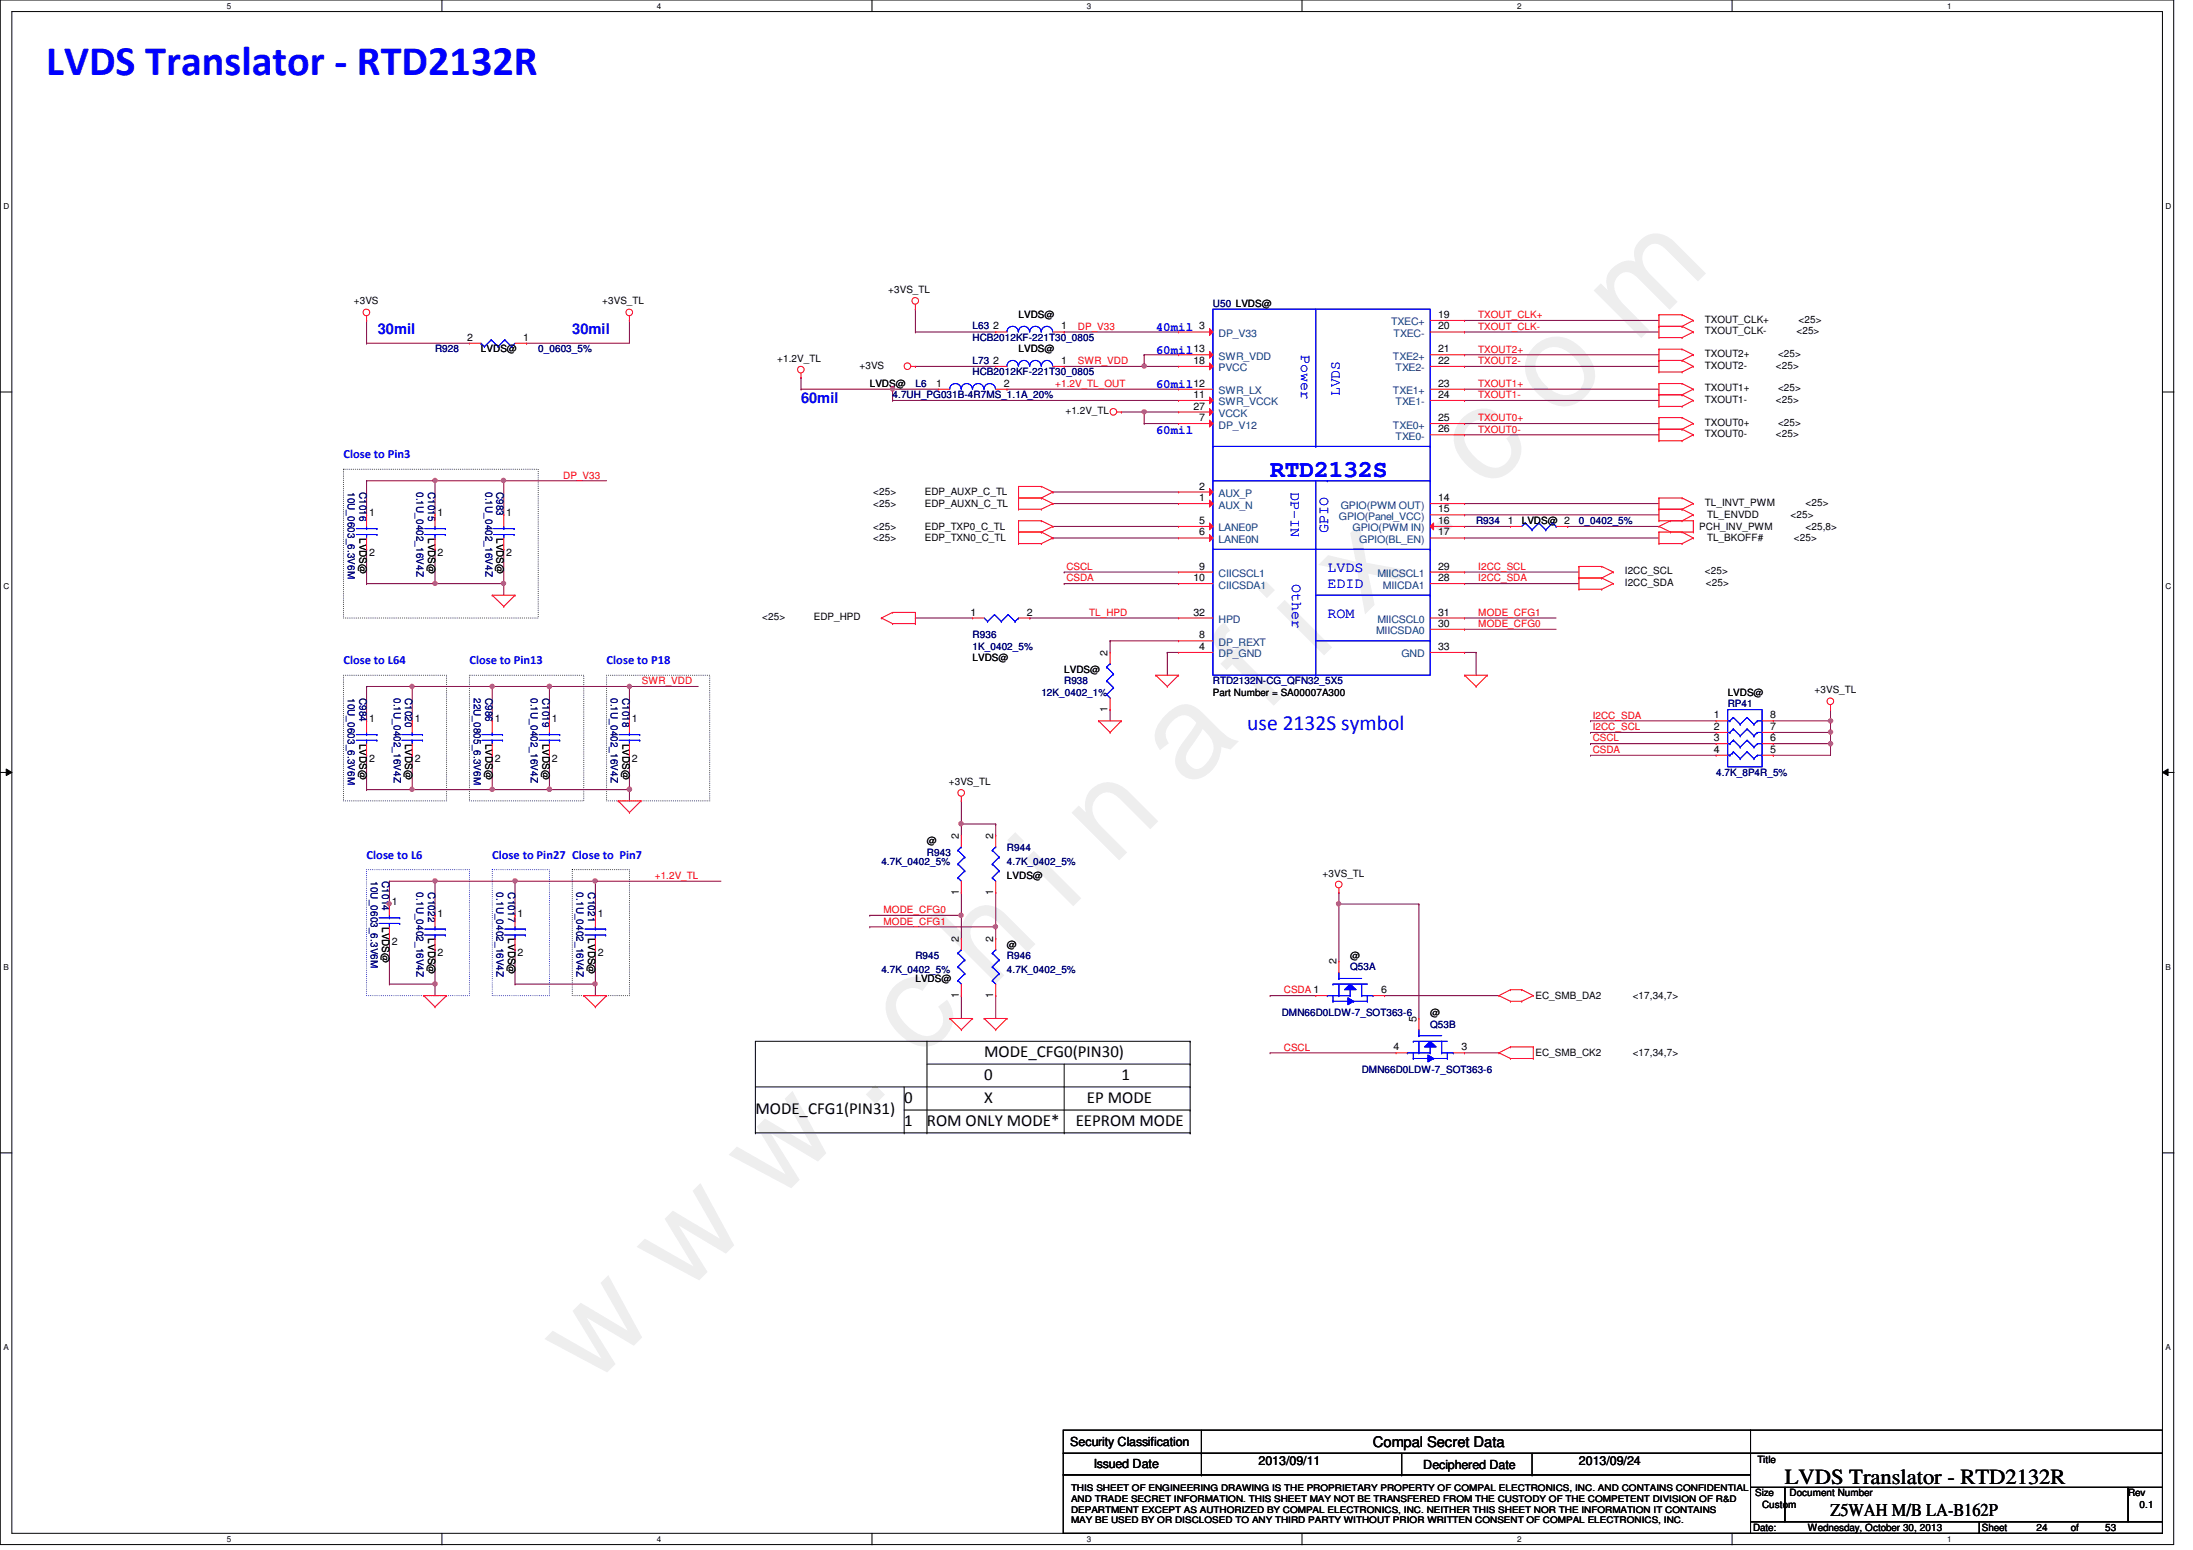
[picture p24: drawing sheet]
<svg xmlns="http://www.w3.org/2000/svg" width="297mm" height="210mm" viewBox="0 0 297 210" stroke-linecap="round" stroke-linejoin="round" font-family="sans-serif">
<defs><g id="words">
<text font-size="17.6" fill="#f0f" x="80.1" y="188" transform="rotate(-45 80.1 188)">w w w . c h i n a f i x . c o m</text>
<text font-size="5.7" fill="#00f" x="6.3" y="10.1">LVDS Translator - RTD2132R</text>
<text font-size="3.2" fill="#00f" x="172" y="64.6">RTD2132S</text>
<text font-size="2.9" fill="#00f" x="168.9" y="98.9">use 2132S symbol</text>
<text font-size="2.9" x="241.8" y="200.9">LVDS Translator - RTD2132R</text>
<text font-size="2.5" x="247.9" y="205.2">Z5WAH M/B LA-B162P</text>
<g font-size="2.3">
<text x="133.3" y="143.2">MODE_CFG0(PIN30)</text>
<text x="122.5" y="149.4">0</text>
<text x="133.3" y="146.3">0</text>
<text x="133.3" y="149.4">X</text>
<text x="147.2" y="149.4">EP MODE</text>
<text x="151.9" y="146.3">1</text>
<text x="102.3" y="150.9">MODE_CFG1(PIN31)</text>
<text x="122.5" y="152.5">1</text>
<text x="125.6" y="152.5">ROM ONLY MODE*</text>
<text x="145.7" y="152.5">EEPROM MODE</text>
</g>
<g font-size="2" fill="#00f">
<text x="51.2" y="45.3">30mil</text>
<text x="77.5" y="45.3">30mil</text>
<text x="176.2" y="48" transform="rotate(90 176.2 48)">Power</text>
<text x="181.5" y="53.6" transform="rotate(-90 181.5 53.6)">LVDS</text>
<text x="108.5" y="54.6">60mil</text>
<text x="174.8" y="66.6" transform="rotate(90 174.8 66.6)">DP-IN</text>
<text x="179.8" y="77.5">LVDS</text>
<text x="179.9" y="72.2" transform="rotate(-90 179.9 72.2)">GPIO</text>
<text x="175" y="79" transform="rotate(90 175 79)">Other</text>
<text x="179.8" y="79.6">EDID</text>
<text x="179.8" y="83.7">ROM</text>
</g>
<text font-size="2" x="186" y="196">Compal Secret Data</text>
<g font-size="1.7" fill="#00f">
<text x="156.5" y="44.8">40mil</text>
<text x="156.5" y="47.9">60mil</text>
<text x="156.5" y="52.6">60mil</text>
<text x="156.5" y="58.8">60mil</text>
<text x="46.5" y="62.1">Close to Pin3</text>
<text x="46.5" y="90">Close to L64</text>
<text x="63.6" y="90">Close to Pin13</text>
<text x="82.2" y="90">Close to P18</text>
<text x="49.7" y="116.3">Close to L6</text>
<text x="66.7" y="116.3">Close to Pin27 Close to Pin7</text>
</g>
<g font-size="1.7">
<text x="144.9" y="195.8">Security Classification</text>
<text x="148.2" y="198.8">Issued Date</text>
<text x="170.5" y="198.3">2013/09/11</text>
<text x="192.8" y="198.9">Deciphered Date</text>
<text x="213.9" y="198.3">2013/09/24</text>
</g>
<g font-size="1.4">
<text x="47.9" y="41.2">+3VS</text>
<text x="81.6" y="41.2">+3VS_TL</text>
<text x="120.3" y="39.7">+3VS_TL</text>
<text x="63.3" y="46.1">2</text>
<text x="65.1" y="47.7">LVDS@</text>
<text x="70.9" y="46.1">1</text>
<text x="134.5" y="44.6">2</text>
<text x="138" y="43.1">LVDS@</text>
<text x="138" y="47.7">LVDS@</text>
<text x="143.7" y="44.6">1</text>
<text x="161.7" y="47.7">13</text>
<text x="162.4" y="44.6">3</text>
<text x="194.8" y="44.6">20</text>
<text x="194.8" y="47.7">21</text>
<text x="194.8" y="43.1">19</text>
<text x="230.9" y="45.3">TXOUT_CLK-</text>
<text x="230.9" y="43.7">TXOUT_CLK+</text>
<text x="243.3" y="45.3">&lt;25&gt;</text>
<text x="243.6" y="43.7">&lt;25&gt;</text>
<text x="105.3" y="49">+1.2V_TL</text>
<text x="116.4" y="49.9">+3VS</text>
<text x="117.8" y="52.4">LVDS@</text>
<text x="126.8" y="52.4">1</text>
<text x="134.5" y="49.3">2</text>
<text x="136" y="52.4">2</text>
<text x="143.7" y="49.3">1</text>
<text x="161.7" y="49.3">18</text>
<text x="161.7" y="52.4">12</text>
<text x="161.7" y="53.9">11</text>
<text x="194.8" y="53.9">24</text>
<text x="194.8" y="49.3">22</text>
<text x="194.8" y="52.4">23</text>
<text x="230.9" y="49.9">TXOUT2-</text>
<text x="230.9" y="48.3">TXOUT2+</text>
<text x="230.9" y="53">TXOUT1+</text>
<text x="240.5" y="49.9">&lt;25&gt;</text>
<text x="240.8" y="48.3">&lt;25&gt;</text>
<text x="240.8" y="53">&lt;25&gt;</text>
<text x="144.3" y="56.1">+1.2V_TL</text>
<text x="161.7" y="55.5">27</text>
<text x="162.4" y="57">7</text>
<text x="194.8" y="58.5">26</text>
<text x="194.8" y="57">25</text>
<text x="230.9" y="54.5">TXOUT1-</text>
<text x="230.9" y="57.7">TXOUT0+</text>
<text x="230.9" y="59.2">TXOUT0-</text>
<text x="240.5" y="54.5">&lt;25&gt;</text>
<text x="240.5" y="59.2">&lt;25&gt;</text>
<text x="240.8" y="57.7">&lt;25&gt;</text>
<text x="50" y="69.9">1</text>
<text x="59.3" y="69.9">1</text>
<text x="68.6" y="69.9">1</text>
<text x="118.3" y="67.1">&lt;25&gt;</text>
<text x="118.3" y="71.8">&lt;25&gt;</text>
<text x="118.3" y="68.7">&lt;25&gt;</text>
<text x="125.3" y="67.1">EDP_AUXP_C_TL</text>
<text x="125.3" y="71.8">EDP_TXP0_C_TL</text>
<text x="125.3" y="68.7">EDP_AUXN_C_TL</text>
<text x="162.4" y="67.9">1</text>
<text x="162.4" y="66.3">2</text>
<text x="162.4" y="71">5</text>
<text x="194.8" y="67.9">14</text>
<text x="194.8" y="69.4">15</text>
<text x="194.8" y="71">16</text>
<text x="204.3" y="71">1</text>
<text x="206.1" y="71">LVDS@ 2</text>
<text x="230.2" y="71.8">PCH_INV_PWM</text>
<text x="230.9" y="68.5">TL_INVT_PWM</text>
<text x="231.2" y="70.2">TL_ENVDD</text>
<text x="242.5" y="70.2">&lt;25&gt;</text>
<text x="244.6" y="71.8">&lt;25,8&gt;</text>
<text x="244.6" y="68.5">&lt;25&gt;</text>
<text x="48.7" y="72.9" transform="rotate(90 48.7 72.9)">LVDS@</text>
<text x="50" y="75.3">2</text>
<text x="58" y="72.9" transform="rotate(90 58 72.9)">LVDS@</text>
<text x="59.3" y="75.3">2</text>
<text x="67.3" y="72.9" transform="rotate(90 67.3 72.9)">LVDS@</text>
<text x="68.6" y="75.3">2</text>
<text x="118.3" y="73.3">&lt;25&gt;</text>
<text x="125.3" y="73.3">EDP_TXN0_C_TL</text>
<text x="162.4" y="77.1">9</text>
<text x="162.4" y="72.5">6</text>
<text x="194.8" y="72.5">17</text>
<text x="194.8" y="77.1">29</text>
<text x="220.1" y="77.8">I2CC_SCL</text>
<text x="230.9" y="77.8">&lt;25&gt;</text>
<text x="231.2" y="73.3">TL_BKOFF#</text>
<text x="243" y="73.3">&lt;25&gt;</text>
<text x="103.2" y="84">&lt;25&gt;</text>
<text x="110.2" y="84">EDP_HPD</text>
<text x="131.4" y="83.4">1</text>
<text x="139.1" y="83.4">2</text>
<text x="161.7" y="78.7">10</text>
<text x="161.7" y="83.4">32</text>
<text x="194.8" y="78.7">28</text>
<text x="194.8" y="83.4">31</text>
<text x="220.1" y="79.3">I2CC_SDA</text>
<text x="231.1" y="79.3">&lt;25&gt;</text>
<text x="131.7" y="89.6">LVDS@</text>
<text x="150" y="88.8" transform="rotate(-90 150 88.8)">2</text>
<text x="162.4" y="86.4">8</text>
<text x="162.4" y="88">4</text>
<text x="194.8" y="84.9">30</text>
<text x="194.8" y="88">33</text>
<text x="144.1" y="91.1">LVDS@</text>
<text x="164.3" y="94.2">Part Number = SA00007A300</text>
<text x="234" y="94.2">LVDS@</text>
<text x="245.8" y="93.9">+3VS_TL</text>
<text x="48.7" y="100.7" transform="rotate(90 48.7 100.7)">LVDS@</text>
<text x="50" y="97.8">1</text>
<text x="54.9" y="100.7" transform="rotate(90 54.9 100.7)">LVDS@</text>
<text x="56.2" y="97.8">1</text>
<text x="65.7" y="100.7" transform="rotate(90 65.7 100.7)">LVDS@</text>
<text x="67" y="97.8">1</text>
<text x="73.5" y="100.7" transform="rotate(90 73.5 100.7)">LVDS@</text>
<text x="74.8" y="97.8">1</text>
<text x="84.3" y="100.7" transform="rotate(90 84.3 100.7)">LVDS@</text>
<text x="85.6" y="97.8">1</text>
<text x="150" y="96.4" transform="rotate(-90 150 96.4)">1</text>
<text x="232.2" y="97.3">1</text>
<text x="232.2" y="98.8">2</text>
<text x="232.2" y="100.4">3</text>
<text x="232.2" y="101.9">4</text>
<text x="239.8" y="97.3">8</text>
<text x="239.8" y="98.8">7</text>
<text x="239.8" y="100.4">6</text>
<text x="239.8" y="101.9">5</text>
<text x="50" y="103.1">2</text>
<text x="56.2" y="103.1">2</text>
<text x="67" y="103.1">2</text>
<text x="74.8" y="103.1">2</text>
<text x="85.6" y="103.1">2</text>
<text x="128.5" y="106.3">+3VS_TL</text>
<text x="129.9" y="113.6" transform="rotate(-90 129.9 113.6)">2</text>
<text x="134.5" y="113.6" transform="rotate(-90 134.5 113.6)">2</text>
<text x="125.6" y="114.3">@</text>
<text x="136.4" y="119">LVDS@</text>
<text x="179.2" y="118.7">+3VS_TL</text>
<text x="51.8" y="125.5" transform="rotate(90 51.8 125.5)">LVDS@</text>
<text x="53.1" y="122.6">1</text>
<text x="59.3" y="124.1">1</text>
<text x="70.1" y="124.1">1</text>
<text x="81" y="124.1">1</text>
<text x="129.9" y="121.2" transform="rotate(-90 129.9 121.2)">1</text>
<text x="134.5" y="121.2" transform="rotate(-90 134.5 121.2)">1</text>
<text x="53.1" y="127.9">2</text>
<text x="58" y="127.1" transform="rotate(90 58 127.1)">LVDS@</text>
<text x="59.3" y="129.5">2</text>
<text x="68.8" y="127.1" transform="rotate(90 68.8 127.1)">LVDS@</text>
<text x="70.1" y="129.5">2</text>
<text x="79.7" y="127.1" transform="rotate(90 79.7 127.1)">LVDS@</text>
<text x="81" y="129.5">2</text>
<text x="129.9" y="127.5" transform="rotate(-90 129.9 127.5)">2</text>
<text x="134.5" y="127.5" transform="rotate(-90 134.5 127.5)">2</text>
<text x="136.4" y="128.3">@</text>
<text x="181" y="130.6" transform="rotate(-90 181 130.6)">2</text>
<text x="182.9" y="129.8">@</text>
<text x="124" y="132.9">LVDS@</text>
<text x="129.9" y="135.2" transform="rotate(-90 129.9 135.2)">1</text>
<text x="134.5" y="135.2" transform="rotate(-90 134.5 135.2)">1</text>
<text x="187.1" y="134.5">6</text>
<text x="193.7" y="137.6">@</text>
<text x="208" y="135.3">EC_SMB_DA2</text>
<text x="221.1" y="135.3">&lt;17,34,7&gt;</text>
<text x="188.8" y="142.2">4</text>
<text x="191.9" y="138.3" transform="rotate(-90 191.9 138.3)">5</text>
<text x="197.9" y="142.2">3</text>
<text x="208" y="143">EC_SMB_CK2</text>
<text x="221.1" y="143">&lt;17,34,7&gt;</text>
<text x="237.7" y="202.6">Size</text>
<text x="238" y="198.2">Title</text>
<text x="242.4" y="202.6">Document Number</text>
<text x="288.2" y="202.6">Rev</text>
<text x="237.4" y="207.3">Date:</text>
<text x="238.7" y="204.2">Custom</text>
<text x="244.9" y="207.3">Wednesday, October 30, 2013</text>
<text x="268.4" y="207.3">Sheet</text>
<text x="275.8" y="207.3">24</text>
<text x="280.5" y="207.3">of</text>
<text x="285.2" y="207.3">53</text>
<text x="289.8" y="204.2">0.1</text>
</g>
<g font-size="1.4" fill="#000080">
<text x="164.3" y="41.5">U50 LVDS@</text>
<text x="58.9" y="47.7">R928</text>
<text x="72.9" y="47.7">0_0603_5%</text>
<text x="131.7" y="44.6">L63</text>
<text x="131.7" y="46.2">HCB2012KF-221T30_0805</text>
<text x="120.9" y="53.9">4.7UH_PG031B-4R7MS_1.1A_20%</text>
<text x="124" y="52.4">L6</text>
<text x="131.7" y="49.3">L73</text>
<text x="131.7" y="50.8">HCB2012KF-221T30_0805</text>
<text x="47.1" y="66.6" transform="rotate(90 47.1 66.6)">10U_0603_6.3V6M</text>
<text x="48.7" y="66.6" transform="rotate(90 48.7 66.6)">C1016</text>
<text x="56.4" y="66.6" transform="rotate(90 56.4 66.6)">0.1U_0402_16V4Z</text>
<text x="58" y="66.6" transform="rotate(90 58 66.6)">C1015</text>
<text x="65.7" y="66.6" transform="rotate(90 65.7 66.6)">0.1U_0402_16V4Z</text>
<text x="67.3" y="66.6" transform="rotate(90 67.3 66.6)">C983</text>
<text x="199.9" y="71">R934</text>
<text x="213.9" y="71">0_0402_5%</text>
<text x="131.7" y="86.4">R936</text>
<text x="131.7" y="88">1K_0402_5%</text>
<text x="47.1" y="94.5" transform="rotate(90 47.1 94.5)">10U_0603_6.3V6M</text>
<text x="48.7" y="94.5" transform="rotate(90 48.7 94.5)">C984</text>
<text x="53.3" y="94.5" transform="rotate(90 53.3 94.5)">0.1U_0402_16V4Z</text>
<text x="54.9" y="94.5" transform="rotate(90 54.9 94.5)">C1020</text>
<text x="64.2" y="94.5" transform="rotate(90 64.2 94.5)">22U_0805_6.3V6M</text>
<text x="65.7" y="94.5" transform="rotate(90 65.7 94.5)">C986</text>
<text x="71.9" y="94.5" transform="rotate(90 71.9 94.5)">0.1U_0402_16V4Z</text>
<text x="73.5" y="94.5" transform="rotate(90 73.5 94.5)">C1019</text>
<text x="82.8" y="94.5" transform="rotate(90 82.8 94.5)">0.1U_0402_16V4Z</text>
<text x="84.3" y="94.5" transform="rotate(90 84.3 94.5)">C1018</text>
<text x="141.1" y="94.2">12K_0402_1%</text>
<text x="144.1" y="92.7">R938</text>
<text x="164.3" y="92.7">RTD2132N-CG_QFN32_5X5</text>
<text x="234" y="95.8">RP41</text>
<text x="232.4" y="105.1">4.7K_8P4R_5%</text>
<text x="50.2" y="119.3" transform="rotate(90 50.2 119.3)">10U_0603_6.3V6M</text>
<text x="51.8" y="119.3" transform="rotate(90 51.8 119.3)">C1014</text>
<text x="119.4" y="117.1">4.7K_0402_5%</text>
<text x="125.6" y="115.9">R943</text>
<text x="136.4" y="115.3">R944</text>
<text x="136.4" y="117.1">4.7K_0402_5%</text>
<text x="56.4" y="120.9" transform="rotate(90 56.4 120.9)">0.1U_0402_16V4Z</text>
<text x="58" y="120.9" transform="rotate(90 58 120.9)">C1022</text>
<text x="67.3" y="120.9" transform="rotate(90 67.3 120.9)">0.1U_0402_16V4Z</text>
<text x="68.8" y="120.9" transform="rotate(90 68.8 120.9)">C1017</text>
<text x="78.1" y="120.9" transform="rotate(90 78.1 120.9)">0.1U_0402_16V4Z</text>
<text x="79.7" y="120.9" transform="rotate(90 79.7 120.9)">C1021</text>
<text x="119.4" y="131.7">4.7K_0402_5%</text>
<text x="124" y="129.8">R945</text>
<text x="136.4" y="129.8">R946</text>
<text x="136.4" y="131.7">4.7K_0402_5%</text>
<text x="182.9" y="131.4">Q53A</text>
<text x="173.6" y="137.6">DMN66D0LDW-7_SOT363-6</text>
<text x="193.7" y="139.1">Q53B</text>
<text x="184.4" y="145.3">DMN66D0LDW-7_SOT363-6</text>
</g>
<g font-size="1.4" fill="#f00">
<text x="146" y="44.7">DP_V33</text>
<text x="200.2" y="47.8">TXOUT2+</text>
<text x="200.2" y="43.1">TXOUT_CLK+</text>
<text x="200.2" y="44.7">TXOUT_CLK-</text>
<text x="142.9" y="52.4">+1.2V_TL_OUT</text>
<text x="146" y="49.3">SWR_VDD</text>
<text x="200.2" y="52.4">TXOUT1+</text>
<text x="200.2" y="53.9">TXOUT1-</text>
<text x="200.2" y="49.3">TXOUT2-</text>
<text x="200.2" y="57.1">TXOUT0+</text>
<text x="200.2" y="58.6">TXOUT0-</text>
<text x="76.3" y="64.8">DP_V33</text>
<text x="144.4" y="77.2">CSCL</text>
<text x="200.2" y="77.2">I2CC_SCL</text>
<text x="144.4" y="78.7">CSDA</text>
<text x="147.5" y="83.4">TL_HPD</text>
<text x="200.2" y="78.7">I2CC_SDA</text>
<text x="200.2" y="83.4">MODE_CFG1</text>
<text x="200.2" y="84.9">MODE_CFG0</text>
<text x="86.9" y="92.7">SWR_VDD</text>
<text x="215.7" y="100.4">CSCL</text>
<text x="215.7" y="102">CSDA</text>
<text x="215.7" y="97.3">I2CC_SDA</text>
<text x="215.7" y="98.9">I2CC_SCL</text>
<text x="88.7" y="119">+1.2V_TL</text>
<text x="119.7" y="123.7">MODE_CFG0</text>
<text x="119.7" y="125.2">MODE_CFG1</text>
<text x="173.9" y="134.5">CSDA 1</text>
<text x="173.9" y="142.3">CSCL</text>
</g>
<g font-size="1.4" fill="#004080">
<text x="165.1" y="45.6">DP_V33</text>
<text x="188.4" y="44.1">TXEC+</text>
<text x="188.8" y="45.6">TXEC-</text>
<text x="165.1" y="50.3">PVCC</text>
<text x="165.1" y="53.4">SWR_LX</text>
<text x="165.1" y="48.7">SWR_VDD</text>
<text x="188.7" y="48.7">TXE2+</text>
<text x="188.7" y="53.4">TXE1+</text>
<text x="189" y="50.3">TXE2-</text>
<text x="165.1" y="58">DP_V12</text>
<text x="165.1" y="54.9">SWR_VCCK</text>
<text x="165.1" y="56.5">VCCK</text>
<text x="188.7" y="58">TXE0+</text>
<text x="189" y="59.6">TXE0-</text>
<text x="189" y="54.9">TXE1-</text>
<text x="165.1" y="68.9">AUX_N</text>
<text x="165.1" y="67.3">AUX_P</text>
<text x="165.1" y="72">LANE0P</text>
<text x="181.4" y="70.4">GPIO(Panel_VCC)</text>
<text x="181.6" y="68.9">GPIO(PWM OUT)</text>
<text x="183.2" y="72">GPIO(PWM IN)</text>
<text x="165.1" y="73.5">LANE0N</text>
<text x="184.1" y="73.5">GPIO(BL_EN)</text>
<text x="165.1" y="78.1">CIICSCL1</text>
<text x="165.1" y="79.7">CIICSDA1</text>
<text x="186.6" y="78.1">MIICSCL1</text>
<text x="187.3" y="79.7">MIICDA1</text>
<text x="165.1" y="87.5">DP_REXT</text>
<text x="165.1" y="84.4">HPD</text>
<text x="165.1" y="89">DP_GND</text>
<text x="186.4" y="85.9">MIICSDA0</text>
<text x="186.6" y="84.4">MIICSCL0</text>
<text x="189.8" y="89">GND</text>
</g>
<g font-size="1.2">
<text x="145.1" y="203.4">AND TRADE SECRET INFORMATION. THIS SHEET MAY NOT BE TRANSFERED FROM THE CUSTODY OF THE COMPETENT DIVISION OF R&amp;D</text>
<text x="145.1" y="202">THIS SHEET OF ENGINEERING DRAWING IS THE PROPRIETARY PROPERTY OF COMPAL ELECTRONICS, INC. AND CONTAINS CONFIDENTIAL</text>
<text x="145.1" y="206.3">MAY BE USED BY OR DISCLOSED TO ANY THIRD PARTY WITHOUT PRIOR WRITTEN CONSENT OF COMPAL ELECTRONICS, INC.</text>
<text x="145.1" y="204.9">DEPARTMENT EXCEPT AS AUTHORIZED BY COMPAL ELECTRONICS, INC. NEITHER THIS SHEET NOR THE INFORMATION IT CONTAINS</text>
</g>
<g font-size="1.1">
<text x="30.7" y="1.2">5</text>
<text x="89" y="1.2">4</text>
<text x="147.2" y="1.2">3</text>
<text x="205.5" y="1.2">2</text>
<text x="263.7" y="1.2">1</text>
<text x=".5" y="28.3">D</text>
<text x="293.3" y="28.3">D</text>
<text x=".5" y="79.8">C</text>
<text x="293.3" y="79.8">C</text>
<text x=".5" y="131.3">B</text>
<text x="293.3" y="131.3">B</text>
<text x=".5" y="182.8">A</text>
<text x="293.3" y="182.8">A</text>
<text x="30.7" y="208.8">5</text>
<text x="89" y="208.8">4</text>
<text x="147.2" y="208.8">3</text>
<text x="205.5" y="208.8">2</text>
<text x="263.7" y="208.8">1</text>
</g>
</g></defs>
<path d="M0 0h294.4v209.2h-294.4zM1.6 1.6h291.3v206h-291.3z" fill="none" stroke="#000" stroke-width=".14"/>
<g fill="#fff">
<path d="M30.7 .2h.6v1.2h-.6z"/>
<path d="M30.7 207.9h.6v1.1h-.6z"/>
</g>
<path d="M59.9 0v1.6M59.9 207.6v1.6" fill="none" stroke="#000" stroke-width=".14"/>
<g fill="#fff">
<path d="M89 .2h.6v1.2h-.6z"/>
<path d="M89 207.9h.6v1.1h-.6z"/>
</g>
<path d="M118.1 0v1.6M118.1 207.6v1.6" fill="none" stroke="#000" stroke-width=".14"/>
<g fill="#fff">
<path d="M147.2 .2h.6v1.2h-.6z"/>
<path d="M147.2 207.9h.6v1.1h-.6z"/>
</g>
<path d="M176.4 0v1.6M176.4 207.6v1.6" fill="none" stroke="#000" stroke-width=".14"/>
<g fill="#fff">
<path d="M205.5 .2h.6v1.2h-.6z"/>
<path d="M205.5 207.9h.6v1.1h-.6z"/>
</g>
<path d="M234.6 0v1.6M234.6 207.6v1.6" fill="none" stroke="#000" stroke-width=".14"/>
<g fill="#fff">
<path d="M263.7 .2h.6v1.2h-.6z"/>
<path d="M263.7 207.9h.6v1.1h-.6z"/>
<path d="M.5 27.3h.7v1.2h-.7z"/>
<path d="M293.3 27.3h.8v1.2h-.8z"/>
<path d="M.5 78.8h.7v1.2h-.7z"/>
<path d="M293.3 78.8h.8v1.2h-.8z"/>
</g>
<path d="M0 53.1h1.6M292.9 53.1h1.6" fill="none" stroke="#000" stroke-width=".14"/>
<g fill="#fff">
<path d="M.5 130.3h.7v1.2h-.7z"/>
<path d="M293.3 130.3h.7v1.2h-.7z"/>
</g>
<path d="M0 104.6h1.6M.8 104.1l.8 .5-.8 .4zM292.9 104.6l.8-.5v.9zM292.9 104.6h1.6" fill="none" stroke="#000" stroke-width=".14"/>
<path d="M.8 104.1l.8 .5-.8 .4zM292.9 104.6l.8-.5v.9z" fill="#000"/>
<g fill="#fff">
<path d="M.5 181.9h.7v1.1h-.7z"/>
<path d="M293.3 181.9h.7v1.1h-.7z"/>
</g>
<path d="M0 156.1h1.6M102.3 141h58.9M102.3 147.2h58.9M102.3 153.4h58.9M122.5 150.3h38.7M125.6 144.1h35.6M292.9 156.1h1.6" fill="none" stroke="#000" stroke-width=".14"/>
<path d="M46.5 63.5h26.4v20.2h-26.4zM46.5 91.4h14v17.1h-14zM63.6 91.4h15.5v17.1h-15.5z" fill="none" stroke="#000" stroke-width=".14" stroke-dasharray="0 .3"/>
<path d="M49.7 117.8h13.9v17h-13.9zM66.7 117.8h7.7v17h-7.7z" fill="none" stroke="#00f" stroke-width=".14" stroke-dasharray="0 .3"/>
<path d="M49.7 46.5h.1M49.7 43.4h.1M49.7 46.5h13.9M49.7 43.4v3.1M120.9 54.2h38.7M58.9 79h.1M58.9 79h9.3" fill="none" stroke="#800040" stroke-width=".14"/>
<circle cx="58.9" cy="79" r=".29" fill="#f0f"/>
<circle cx="58.9" cy="79" r=".29" fill="none" stroke="#f0f" stroke-width=".14"/>
<path d="M58.9 65.1h.1M58.9 65.1h9.3" fill="none" stroke="#800040" stroke-width=".14"/>
<circle cx="58.9" cy="65.1" r=".3" fill="#f0f"/>
<circle cx="58.9" cy="65.1" r=".3" fill="none" stroke="#f0f" stroke-width=".14"/>
<g fill="none" stroke="#800040" stroke-width=".14">
<path d="M49.7 65.1h.1M49.7 74.4h.1M49.7 79h.1M49.7 65.1v4.6M49.7 74.4v4.6M49.7 65.1h9.2M58.9 74.4h.1M58.9 65.1h.1M58.9 65.1v4.6M58.9 74.4v4.6h-9.2M49.7 93h.1M49.7 93h6.1"/>
<path d="M66.7 102.3h.1M66.7 106.9h.1M66.7 102.3v4.6M66.7 106.9h7.7"/>
</g>
<circle cx="66.7" cy="106.9" r=".3" fill="#f0f"/>
<circle cx="66.7" cy="106.9" r=".3" fill="none" stroke="#f0f" stroke-width=".14"/>
<path d="M55.8 106.9h.1M55.8 106.9h10.9" fill="none" stroke="#800040" stroke-width=".14"/>
<circle cx="55.8" cy="106.9" r=".29" fill="#f0f"/>
<circle cx="55.8" cy="106.9" r=".29" fill="none" stroke="#f0f" stroke-width=".14"/>
<path d="M55.8 93h.1M55.8 93h10.9" fill="none" stroke="#800040" stroke-width=".14"/>
<circle cx="55.8" cy="93" r=".29" fill="#f0f"/>
<circle cx="55.8" cy="93" r=".29" fill="none" stroke="#f0f" stroke-width=".14"/>
<path d="M49.7 93h.1M49.7 93v4.6M55.8 93h.1M55.8 93v4.6M66.7 93h.1M66.7 93v4.6M66.7 93h7.7M49.7 102.3h.1M49.7 106.9h.1M49.7 102.3v4.6M55.8 102.3h.1M55.8 102.3v4.6h-6.1" fill="none" stroke="#800040" stroke-width=".14"/>
<circle cx="66.7" cy="93" r=".3" fill="#f0f"/>
<circle cx="66.7" cy="93" r=".3" fill="none" stroke="#f0f" stroke-width=".14"/>
<path d="M247.9 100.7h.1M247.9 100.7v1.6" fill="none" stroke="#800040" stroke-width=".14"/>
<circle cx="247.9" cy="100.7" r=".3" fill="#f0f"/>
<circle cx="247.9" cy="100.7" r=".3" fill="none" stroke="#f0f" stroke-width=".14"/>
<path d="M247.9 99.2h.1M247.9 97.6h.1M247.9 97.6v3.1h-7.7M240.2 100.7h.1M240.2 102.3h.1M240.2 102.3h7.7" fill="none" stroke="#800040" stroke-width=".14"/>
<circle cx="247.9" cy="99.1" r=".3" fill="#f0f"/>
<circle cx="247.9" cy="99.1" r=".3" fill="none" stroke="#f0f" stroke-width=".14"/>
<circle cx="247.9" cy="97.6" r=".3" fill="#f0f"/>
<circle cx="247.9" cy="97.6" r=".3" fill="none" stroke="#f0f" stroke-width=".14"/>
<path d="M240.2 97.6h.1M240.2 99.2h.1M240.2 99.2h7.7M247.9 96.1h.1M247.9 96.1v1.5h-7.7M52.7 127.1h.1M52.7 133.3h.1M52.7 127.1v6.2M58.9 128.6h.1M58.9 128.6v4.7h-6.2" fill="none" stroke="#800040" stroke-width=".14"/>
<circle cx="58.9" cy="133.2" r=".29" fill="#f0f"/>
<circle cx="58.9" cy="133.2" r=".29" fill="none" stroke="#f0f" stroke-width=".14"/>
<path d="M52.7 119.3h.1M52.7 119.3h6.2M58.9 119.3h.1M58.9 119.3v4.7M52.7 122.4h.1M52.7 122.4v1.6" fill="none" stroke="#800040" stroke-width=".14"/>
<circle cx="52.7" cy="122.4" r=".3" fill="#f0f"/>
<circle cx="52.7" cy="122.4" r=".3" fill="none" stroke="#f0f" stroke-width=".14"/>
<path d="M52.7 119.3h.1M52.7 119.3v3.1M58.9 119.3h.1M58.9 119.3h10.9M58.9 133.3h.1M58.9 133.3v1.5" fill="none" stroke="#800040" stroke-width=".14"/>
<circle cx="58.9" cy="119.3" r=".3" fill="#f0f"/>
<circle cx="58.9" cy="119.3" r=".3" fill="none" stroke="#f0f" stroke-width=".14"/>
<g fill="none" stroke="#f00" stroke-width=".14">
<path d="M49.7 43.4h.1M49.7 42.8v.6M63.6 46.5h.1M63.6 46.5h1.5M49.7 69.7h.1M49.7 74.4h.1M49.7 69.7v1.6M49.7 72.9v1.5M58.9 69.7h.1M58.9 74.4h.1M58.9 69.7v1.6M58.9 72.9v1.5"/>
<path d="M49.7 97.6h.1M49.7 97.6v1.6M55.8 97.6h.1M55.8 97.6v1.6M66.7 80.6h.1M66.7 97.6h.1M66.7 80.6h3.1M66.7 80.6l1.5 1.5M66.7 97.6v1.6M238.7 97.6h1.5M238.7 99.2h1.5M240.2 97.6h.1"/>
<path d="M240.2 99.2h.1M247.9 96.1h.1M247.9 95.5v.6M49.7 102.3h.1M49.7 100.7v1.6M55.8 102.3h.1M55.8 100.7v1.6M66.7 102.3h.1M66.7 100.7v1.6M238.7 100.7h1.5M238.7 102.3h1.5M240.2 100.7h.1"/>
<path d="M240.2 102.3h.1M52.7 122.4h.1M52.7 127.1h.1M52.7 122.4v1.6M52.7 125.5v1.6M57.4 134.8h.1M57.4 134.8h3.1M57.4 134.8l1.5 1.6M58.9 136.4h.1M58.9 124h.1M58.9 128.6h.1M58.9 124v1.5"/>
<path d="M58.9 127.1v1.5M60.5 134.8h.1M60.5 134.8l-1.6 1.6"/>
<circle cx="49.6" cy="42.3" r=".45"/>
<circle cx="247.9" cy="95" r=".45"/>
</g>
<g fill="none" stroke="#000" stroke-width=".14">
<path d="M144 193.7h93.1v3.1h-93.1zM144 196.8h93.1v2.9h-93.1zM144 199.7h93.1v7.9h-93.1zM162.7 196.8h.1M162.7 199.7h.1M162.7 193.7v6M189.9 199.7h.1M189.9 196.8v2.9M207.5 199.7h.1M207.5 196.8v2.9M237.1 193.7h55.8v3.1h-55.8zM237.1 196.8h55.8v4.6h-55.8z"/>
<path d="M237.1 201.4h4.7v4.7h-4.7zM237.1 206.1h31v1.5h-31zM241.8 201.4h46.4v4.7h-46.4zM268.1 206.1h24.8v1.5h-24.8zM288.2 201.4h4.7v4.7h-4.7z"/>
</g>
<g fill="none" stroke="#00f" stroke-width=".14">
<path d="M65.1 46.5h.1M65.1 46.5l.5 .4M65.6 46.9h.1M66.5 46h.1M66.5 46l1 .9M66.5 46l-.9 .9M67.5 46.9h.1M68.4 46l-.9 .9M164.3 41.9h29.4v49.5h-29.4zM48.3 72.4h2.8M48.3 71.6h2.8M49.7 71.6h.1"/>
<path d="M49.7 72.4h.1M49.7 71.3v.3M49.7 72.4v.5M51.1 72.4h.1M51.1 71.6h.1M57.5 72.4h2.8M57.5 71.6h2.8M58.9 71.6h.1M58.9 72.4h.1M58.9 71.3v.3M58.9 72.4v.5M60.3 72.4h.1"/>
<path d="M60.3 71.6h.1M66.8 72.4h2.8M66.8 71.6h2.8M164.3 74.4h29.4M48.3 99.5h2.8M49.7 99.5h.1M49.7 99.2v.3M51.1 99.5h.1M54.4 99.5h2.8M55.8 99.5h.1M55.8 99.2v.3M57.2 99.5h.1"/>
<path d="M65.3 99.5h2.8M66.7 99.5h.1M66.7 99.2v.3M234 96.1h4.7v7.7h-4.7zM236.6 97.2l1 .9M236.6 98.7l1 1M237.6 98.1h.1M237.6 99.7h.1M238 97.6h.1M238 99.2h.1M238 97.6l-.4 .5M238 97.6h.7"/>
<path d="M238 99.2h.7M238 99.2l-.4 .5M238.7 97.6h.1M48.3 100.2h2.8M49.7 100.2h.1M49.7 100.2v.5M51.1 100.2h.1M54.4 100.2h2.8M55.8 100.2h.1M55.8 100.2v.5M57.2 100.2h.1M65.3 100.2h2.8"/>
<path d="M66.7 100.2h.1M66.7 100.2v.5M236.6 100.2l1 1M236.6 101.8l1 .9M237.6 101.2h.1M237.6 102.7h.1M238 102.3h.1M238 100.7h.1M238 102.3l-.4 .4M238 102.3h.7M238 100.7l-.4 .5M238 100.7h.7"/>
<path d="M238.7 102.3h.1M238.7 100.7h.1M51.3 125.1h2.8M51.3 124.3h2.8M52.7 124.3h.1M52.7 125.1h.1M52.7 124v.3M52.7 125.1v.4M54.1 125.1h.1M54.1 124.3h.1M57.5 126.6h2.8M57.5 125.8h2.8"/>
<path d="M58.9 125.8h.1M58.9 126.6h.1M58.9 125.5v.3M58.9 126.6v.5M60.3 126.6h.1M60.3 125.8h.1"/>
</g>
<circle cx="58.9" cy="79" r=".29" fill="#f0f"/>
<circle cx="58.9" cy="79" r=".29" fill="none" stroke="#f0f" stroke-width=".14"/>
<circle cx="58.9" cy="65.1" r=".3" fill="#f0f"/>
<circle cx="58.9" cy="65.1" r=".3" fill="none" stroke="#f0f" stroke-width=".14"/>
<circle cx="66.7" cy="106.9" r=".3" fill="#f0f"/>
<circle cx="66.7" cy="106.9" r=".3" fill="none" stroke="#f0f" stroke-width=".14"/>
<circle cx="55.8" cy="106.9" r=".29" fill="#f0f"/>
<circle cx="55.8" cy="106.9" r=".29" fill="none" stroke="#f0f" stroke-width=".14"/>
<circle cx="55.8" cy="93" r=".29" fill="#f0f"/>
<circle cx="55.8" cy="93" r=".29" fill="none" stroke="#f0f" stroke-width=".14"/>
<circle cx="66.7" cy="93" r=".3" fill="#f0f"/>
<circle cx="66.7" cy="93" r=".3" fill="none" stroke="#f0f" stroke-width=".14"/>
<circle cx="247.9" cy="100.7" r=".3" fill="#f0f"/>
<circle cx="247.9" cy="100.7" r=".3" fill="none" stroke="#f0f" stroke-width=".14"/>
<circle cx="247.9" cy="99.1" r=".3" fill="#f0f"/>
<circle cx="247.9" cy="99.1" r=".3" fill="none" stroke="#f0f" stroke-width=".14"/>
<circle cx="247.9" cy="97.6" r=".3" fill="#f0f"/>
<circle cx="247.9" cy="97.6" r=".3" fill="none" stroke="#f0f" stroke-width=".14"/>
<circle cx="58.9" cy="133.2" r=".29" fill="#f0f"/>
<circle cx="58.9" cy="133.2" r=".29" fill="none" stroke="#f0f" stroke-width=".14"/>
<circle cx="52.7" cy="122.4" r=".3" fill="#f0f"/>
<circle cx="52.7" cy="122.4" r=".3" fill="none" stroke="#f0f" stroke-width=".14"/>
<circle cx="58.9" cy="119.3" r=".3" fill="#f0f"/>
<circle cx="58.9" cy="119.3" r=".3" fill="none" stroke="#f0f" stroke-width=".14"/>
<use href="#words"/>
</svg>
